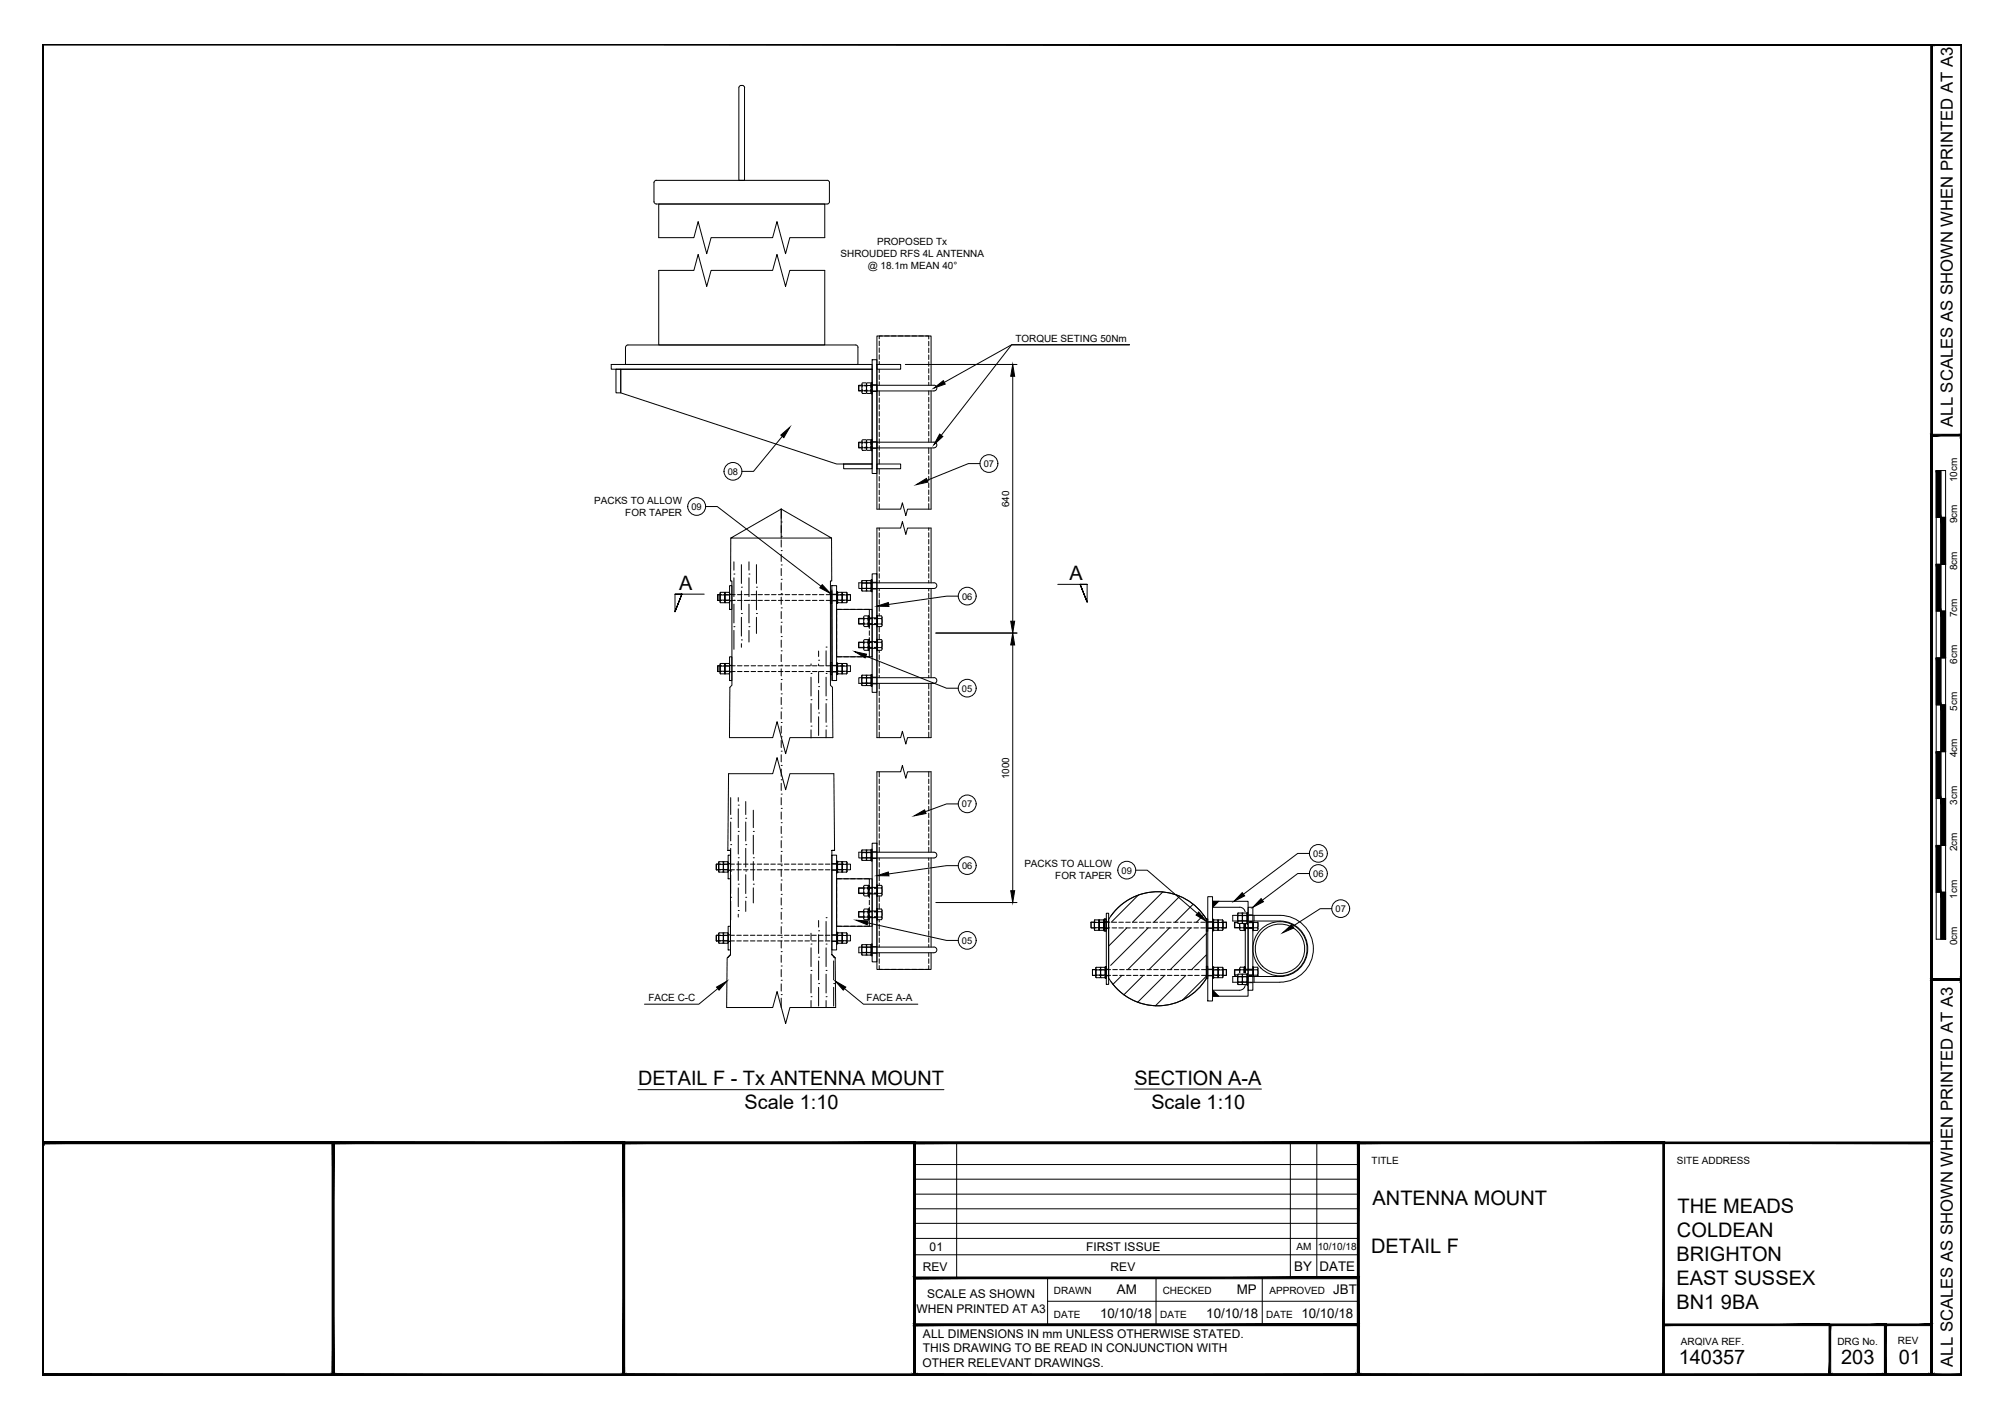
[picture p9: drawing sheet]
<svg xmlns="http://www.w3.org/2000/svg" width="420mm" height="297mm" viewBox="0 0 420 297" stroke-linecap="round" stroke-linejoin="round" font-family="sans-serif">
<defs><g id="words">
<g font-size="4.2">
<text x="142.2" y="123.5">A</text>
<text x="224" y="121.5">A</text>
<text x="133.6" y="227.4">DETAIL F - Tx ANTENNA MOUNT</text>
<text x="237.6" y="227.3">SECTION A-A</text>
<text x="155.9" y="232.4">Scale 1:10</text>
<text x="241.2" y="232.3">Scale 1:10</text>
<text x="287.5" y="252.5">ANTENNA MOUNT</text>
<text x="351.4" y="254">THE MEADS</text>
<text x="287.2" y="262.4">DETAIL F</text>
<text x="351.2" y="259.1">COLDEAN</text>
<text x="351.1" y="269.2">EAST SUSSEX</text>
<text x="351.1" y="264.1">BRIGHTON</text>
<text x="351.1" y="274.2">BN1 9BA</text>
<text x="351.6" y="285.7">140357</text>
<text x="385.6" y="285.7">203</text>
<text x="397.7" y="285.7">01</text>
</g>
<g font-size="3.5">
<text x="409" y="89.4" transform="rotate(-90 409 89.4)">ALL SCALES AS SHOWN WHEN PRINTED AT A3</text>
<text x="409" y="286.3" transform="rotate(-90 409 286.3)">ALL SCALES AS SHOWN WHEN PRINTED AT A3</text>
</g>
<g font-size="2.8">
<text x="271.1" y="266.3">BY</text>
<text x="276.4" y="266.3">DATE</text>
<text x="233.9" y="271.1">AM</text>
<text x="259" y="271.1">MP</text>
<text x="279.3" y="271.1">JBT</text>
<text x="230.4" y="276">10/10/18</text>
<text x="252.7" y="276">10/10/18</text>
<text x="272.6" y="276">10/10/18</text>
</g>
<g font-size="2.5">
<text x="194.7" y="262">01</text>
<text x="227.5" y="262">FIRST ISSUE</text>
<text x="193.3" y="266.2">REV</text>
<text x="232.6" y="266.2">REV</text>
<text x="192" y="275">WHEN PRINTED AT A3</text>
<text x="194.2" y="272">SCALE AS SHOWN</text>
<text x="193.3" y="280.3">ALL DIMENSIONS IN mm UNLESS OTHERWISE STATED.</text>
<text x="193.2" y="286.3">OTHER RELEVANT DRAWINGS.</text>
<text x="193.3" y="283.3">THIS DRAWING TO BE READ IN CONJUNCTION WITH</text>
</g>
<g font-size="2.1">
<text x="176.1" y="53.8">SHROUDED RFS 4L ANTENNA</text>
<text x="183.7" y="51.3">PROPOSED Tx</text>
<text x="181.7" y="56.3">@ 18.1m MEAN 40°</text>
<text x="212.7" y="71.6">TORQUE SETING 50Nm</text>
<text x="409.9" y="101" transform="rotate(-90 409.9 101)">10cm</text>
<text x="124.5" y="105.5">PACKS TO ALLOW</text>
<text x="211.4" y="106.2" transform="rotate(-90 211.4 106.2)">640</text>
<text x="131" y="108">FOR TAPER</text>
<text x="409.9" y="109.6" transform="rotate(-90 409.9 109.6)">9cm</text>
<text x="409.9" y="119.5" transform="rotate(-90 409.9 119.5)">8cm</text>
<text x="409.9" y="129.3" transform="rotate(-90 409.9 129.3)">7cm</text>
<text x="409.9" y="139.1" transform="rotate(-90 409.9 139.1)">6cm</text>
<text x="409.9" y="148.9" transform="rotate(-90 409.9 148.9)">5cm</text>
<text x="409.9" y="158.6" transform="rotate(-90 409.9 158.6)">4cm</text>
<text x="211.4" y="163.2" transform="rotate(-90 211.4 163.2)">1000</text>
<text x="409.9" y="168.6" transform="rotate(-90 409.9 168.6)">3cm</text>
<text x="409.9" y="178.3" transform="rotate(-90 409.9 178.3)">2cm</text>
<text x="214.6" y="181.7">PACKS TO ALLOW</text>
<text x="221" y="184.2">FOR TAPER</text>
<text x="409.9" y="188.3" transform="rotate(-90 409.9 188.3)">1cm</text>
<text x="409.9" y="198" transform="rotate(-90 409.9 198)">0cm</text>
<text x="135.8" y="209.7">FACE C-C</text>
<text x="181.5" y="209.7">FACE A-A</text>
<text x="287.3" y="243.9">TITLE</text>
<text x="351.2" y="243.9">SITE ADDRESS</text>
<text x="271.5" y="261.9">AM</text>
<text x="276" y="261.9">10/10/18</text>
<text x="220.8" y="271.1">DRAWN</text>
<text x="243.5" y="271.1">CHECKED</text>
<text x="265.9" y="271.1">APPROVED</text>
<text x="220.8" y="276">DATE</text>
<text x="243" y="276">DATE</text>
<text x="265.2" y="276">DATE</text>
<text x="352.1" y="281.6">ARQIVA REF.</text>
<text x="384.8" y="281.6">DRG No.</text>
<text x="397.5" y="281.6">REV</text>
</g>
<g font-size="2">
<text x="152.4" y="99.4">08</text>
<text x="206" y="97.8">07</text>
<text x="144.8" y="106.8">09</text>
<text x="201.5" y="125.6">06</text>
<text x="201.5" y="144.9">05</text>
<text x="201.5" y="169.1">07</text>
<text x="275" y="179.5">05</text>
<text x="201.5" y="182">06</text>
<text x="234.9" y="183">09</text>
<text x="275" y="183.7">06</text>
<text x="279.7" y="191.1">07</text>
<text x="201.5" y="197.7">05</text>
</g>
</g></defs>
<g fill="none" stroke="#000" stroke-width=".21">
<path d="M156 18.4a.61 .61 0 0 0-.6-.5 .61 .61 0 0 0-.6 .5v19.4h1.1v-19.4M137.5 37.8h35.7M137.5 37.8l-.5 .2v.3v3.9l.2 .5h.3h35.7M173.2 37.8l.5 .2v.3v3.9v.3l-.5 .2M138 56.6h7.3l.9-3.3 1.8 6.7 .9-3.4h12.9l.9-3.3 1.8 6.7 .9-3.4h7.3v15.7h-34.7zM138 42.7h34.7v7.1h-7.3l-.9 3.3-1.8-6.7-.9 3.4h-12.9l-.9 3.3-1.8-6.7-.9 3.4h-7.3zM128 76.3h54.7v1h-54.7zM129 77.3h1v5h-1zM130 77.3h52.7v19.9h-7.5l-45.2-14.9zM179.2 72.3h-47.7h-.2l-.3 .5v3.5h48.7v-3.5l-.2-.5h-.3M182.7 75.4h1v23.8h-1zM183.7 76.3h4.9v1h-4.9z"/>
<path d="M184.2 71.5v.9M184.2 72.9v.9M184.2 74.3v1M184.2 75.7v.6M184.2 77.3v.8M184.2 78.5v1M184.2 80v.7M184.8 70.4h-.6v.6M185.3 70.4h1M186.7 70.4h1M188.2 70.4h.9M189.6 70.4h.9"/>
<path d="M189.6 76.3h23.4M191 70.4h1M192.4 70.4h1M193.9 70.4h.6v.6M194.5 71.5v1M194.5 72.9v1M194.5 74.4v.9M194.5 75.8v.9M194.5 77.2v1M194.5 78.6v1M212.1 78.8v51.3M163.9 91.4l-6.1 7.3h-2.4"/>
<path d="M176.7 97.2h6v1h-6zM179.8 80.8h.6M179.8 81.8h.6M179.8 92.7h.6M179.8 93.7h.6M179.9 80.7v1.2M179.9 92.6v1.2M180.5 80.7l-.7 .1v1l.7 .1M180.5 92.6l-.7 .1v1l.7 .1M180.5 80.5v.6M180.5 81.6v.5M180.5 92.4v.6"/>
<path d="M180.5 93.5v.6M180.6 92.2h.8l-.1 .5 .2 .5-.2 .6 .2 .3-.2 .2h-.7l.1-.5-.2-.4 .2-.7zM180.6 80.2h.7l.2 .2-.2 .4 .2 .5-.2 .6 .2 .3-.2 .2h-.6l-.2-.2 .2-.3-.2-.4zM180.9 80.8h.6M180.9 81.8h.6M180.9 92.7h.6M180.9 93.7h.6M180.9 92.6h.6M180.9 80.7h.6M180.9 81.9h.6M180.9 93.8h.6M181.5 80.5v.6"/>
<path d="M181.5 81.6v.5M181.5 92.4v.6M181.5 93.5v.6M181.6 92.2l.7-.1 .1 .2-.1 1.5h-.7v-.2zM181.6 80.2h.7l.1 .1-.1 1.6h-.7v-.2zM181.6 81.9l-.1 .2 .1 .3h.7l.2-.2-.2-.3M181.6 93.8l-.1 .3 .1 .2h.7l.2-.2-.2-.3M181.6 80.8h.7M181.6 92.7h.7M182.5 80.5v.6v-.9v.9v-1h.2v1M182.5 92.4v.6v-.9v.9v-1h.2v1M182.5 81.1v.3"/>
<path d="M182.5 81.2v.3M182.5 93v.4M182.7 92.6h12.9a.61 .61 0 0 1 .6 .6 .61 .61 0 0 1-.6 .6h-11.9v-1.2M182.7 80.7h12.9a.6 .6 0 0 1 .6 .6 .6 .6 0 0 1-.6 .6h-11.9v-1.2M182.7 81.6v.9h-.2v-.9v.8v-.8v.5M182.7 93.5v.9h-.2v-.9v.8v-.8v.6M182.7 93.9h1M182.7 92.5h1M182.7 82h1M182.7 80.6h1M182.7 81.9h1M182.7 93.8h1"/>
<path d="M183.7 97.2h4.9v1h-4.9zM184.2 81.9v1M184.2 83.4v.9M184.2 84.8v.9M184.2 86.2v1M184.2 87.7v.9M184.2 89.1v.9M184.2 90.5v1M184.2 91.9v1M184.2 93.4v.9M184.2 94.8v.9M184.2 96.2v1"/>
<path d="M184.2 98.2v1.1M184.2 99.8v1M194.5 80.1v.6M194.5 81.9v.8M194.5 83.2v1M194.5 84.6v1M194.5 86.1v.9M194.5 87.5v1M194.5 88.9v1M194.5 90.4v.9M194.5 91.8v.8M194.5 93.8v1.2"/>
<path d="M194.5 95.5v.9M194.5 96.9v1M194.5 98.3v1M194.5 99.8v.9M195 80.7v-10.3h-11.3v36.3h4.9l.4-1.4 .7 2.7 .4-1.3h4.9v-12.9M195 81.9v10.7M197.8 80.1l14.1-7.9h24.7h-24.7l-14.7 19M205.3 97.1h-2.5l-8.6 3.5M405.5 98.6h2v98.1h-2zM406.5 98.6v98.1M147.8 106.1h2.4l21.8 16.7M153.1 112.7l10.5-6.1 10.6 6.1z"/>
<path d="M153.1 112.7l-.1 9h.3v21.9l-.4 .4-.1 10.5h9l1-3.3 1.8 6.7 .8-3.4h9v-10.5l-.5-.4v-21.9h.3v-9M153.7 117.7v1.7M155.3 118.3v3.9M156.9 117.7v1.7M158.4 118.3v3.9M163.6 118.3h.1M163.6 115.3h.1M163.6 112.4h.1M163.6 109.3h.1M163.6 106.6v6.1M163.6 113.1v1.5M163.6 116.1v1.5"/>
<path d="M163.6 119.1v1.5M184.2 101.2v1M184.2 102.7v.9M184.2 104.1v1M184.2 105.5v1.2M184.2 110.6v.5M184.2 111.6v.9M184.2 113v1M184.2 114.4v1M184.2 115.9v.9M184.2 117.3v1M184.2 118.7v1"/>
<path d="M194.5 101.2v1M194.5 102.6v1M194.5 104.1v.9M194.5 105.5v1.2M194.5 110.6v.5M194.5 111.6v.9M194.5 113v1M194.5 114.4v1M194.5 115.9v.9M194.5 117.3v1M194.5 118.7v1M405.5 118.2h2"/>
<path d="M405.5 108.4h2M141.4 124.5h1.4l-1.4 3.6 1.4-3.6-1.4 3.6v-3.6h6.1M150.3 139.5h.5v1.2h-.5zM150.3 124.6h.5v1.2h-.5zM150.3 125.8h.8M150.3 124.6v1.2M150.3 139.5v1.2M150.9 124.6v1.1M150.9 126.3h.8M150.9 124.1h.8M150.9 124.6h.8M150.9 139h.8"/>
<path d="M150.9 139.5h.8M150.9 124.1v2.2M150.9 139v2.2M150.9 139v1.6M150.9 126.2v-.5h.8v.5M150.9 124.1v.5M151.1 139.5h-.8v1.2h.8M151.1 124.6h-.8v1.2M151.6 139.5h1M151.6 124.6h1M151.6 125.8h1M151.7 139l.1 .1"/>
<path d="M151.7 124.1l.1 .1M151.7 139l.1 1.6M151.7 124.1v.5M151.8 124.6v1.1M151.8 124.2v1.9M151.8 139.1v1.9M151.8 126.1l.1 .2M151.8 126.1l-.1 .2M151.9 124.6v1.1M151.9 126.3h.8M151.9 124.1h.8M151.9 124.6h.8"/>
<path d="M151.9 139h.8M151.9 139.5h.8M151.9 139l-.1 .1M151.9 124.1l-.1 .1M151.9 139v1.6M151.9 126.2v-.5h.8v.5M151.9 124.1v.5M152.7 124.1v2.2M152.7 139v2.2M152.7 139v1.6M152.7 124.1v.5M152.7 124.6v1.1"/>
<path d="M152.8 137.6h.5v5h-.5zM152.8 122.7h.5v5h-.5zM152.8 139.4h.5M152.8 125.9h.5M152.8 124.5h.5M153 139.5h1M153 124.6h1M153 125.8h1M153.7 131.3h.1M153.7 125.8h.1M153.7 120.2h.1M153.7 121v4"/>
<path d="M153.7 126.6v3.9M153.7 132.1v3.9M154.5 139.5h.9M154.5 124.6h.9M154.5 125.8h.9M155.3 134h.1M155.3 128.5h.1M155.3 123h.1M155.3 123.8v3.9M155.3 129.3v3.9M155.3 134.8v.8M155.9 139.5h.9"/>
<path d="M155.9 124.6h.9M155.9 125.8h.9M156.9 131.3h.1M156.9 125.8h.1M156.9 120.2h.1M156.9 121v4M156.9 126.6v3.9M156.9 132.1v2.4M157.3 139.5h1M157.3 124.6h1M157.3 125.8h1M158.4 128.5h.1"/>
<path d="M158.4 123h.1M158.4 123.8v3.9M158.4 129.3v3.4M158.7 139.5h1M158.7 124.6h1M158.7 125.8h1M160.2 139.5h.9M160.2 124.6h.9M160.2 125.8h.9M161.6 139.5h.9M161.6 124.6h.9M161.6 125.8h.9"/>
<path d="M163 139.5h1M163 124.6h1M163 125.8h1M163.6 139.3h.1M163.6 136.3h.1M163.6 133.4h.1M163.6 130.3h.1M163.6 127.3h.1M163.6 124.4h.1M163.6 121.3h.1M163.6 122.1v1.5M163.6 125.1v1.5"/>
<path d="M163.6 128.1v1.5M163.6 131.1v1.5M163.6 134.1v1.5M163.6 137.1v1.5M164.5 139.5h.9M164.5 124.6h.9M164.5 125.8h.9M165.9 139.5h.9M165.9 124.6h.9M165.9 125.8h.9M167.3 139.5h1M167.3 124.6h1"/>
<path d="M167.3 125.8h1M168.7 139.5h1M168.7 124.6h1M168.7 125.8h1M169.9 139.1v.4M170.2 139.5h.9M170.2 124.6h.9M170.2 125.8h.9M171.5 138.3h.1M171.5 136.4v1.1M171.5 139.1v.4M171.6 139.5h1"/>
<path d="M171.6 124.6h1M171.6 125.8h1M173 135.6h.1M173 136.3v3.2M173 139.5h1M173 124.6h1M173 125.8h1M173.9 123.9h.3v2.5h-.3zM173.9 138.8h.3v2.6h-.3zM174.2 122.7h1v19.9h-1zM174.2 123.6l.1 19M174.2 139.4h1"/>
<path d="M174.2 125.9h1M174.2 124.5h1M174.5 139.5h.9M174.5 124.6h.9M174.5 125.8h.9M175.2 127.7h7.5v9.9h-7.5zM175.2 136.4v1.2h1.1M175.2 123.9h.2v2.5h-.2zM175.2 138.8h.2v2.5h-.2zM175.2 129.3v.9M175.2 130.7v1M175.2 132.1v1"/>
<path d="M175.2 133.6v.9M175.2 135v1M175.5 124.6v1.1M175.5 124.1v2.2M175.5 139v2.2M175.5 126.3h.8M175.5 124.1h.8M175.5 139h.8M175.5 139.5h.8M175.5 126.2v-.5h.8v.5M175.5 124.1v.5M175.5 139v1.6"/>
<path d="M175.9 139.5h1M175.9 124.6h1M175.9 125.8h1M176.3 127.7h-1.1v1.1M176.3 124.1l.1 .1M176.3 139l.1 .1M176.3 124.1v.5h-.8M176.3 139v.5M176.3 124.6v1.1M176.3 139.5v1.1M176.4 124.2v1.9M176.4 139.1v1.9"/>
<path d="M176.4 126.1l-.1 .2M176.4 126.1l.1 .2M176.5 124.6v1.1M176.5 126.3h.8M176.5 124.1h.8M176.5 124.1l-.1 .1M176.5 139h.8M176.5 139.5h.8M176.5 139l-.1 .1M176.5 126.2v-.5h.8v.5M176.5 124.1v.5M176.5 139v1.6"/>
<path d="M176.7 137.6h1M176.7 127.7h1M177.3 139.5h.8v1.2h-.8M177.3 124.6h.8v1.2h-.8M177.3 124.1v2.2M177.3 139v2.2M177.3 124.1v.5h-.8M177.3 139v.5M177.3 124.6v1.1M177.3 139.5v1.1M177.4 124.6h.7v1.2h-.7zM178.2 137.6h.9"/>
<path d="M178.2 127.7h.9M179.6 137.6h1M179.6 127.7h1M179.8 129.6h1.1M179.8 130.6h1.1M179.8 134.6h1.1M179.8 135.6h1.1M179.9 129.5v1.2M179.9 134.5v1.2M180.6 121.6v.6M180.6 123.2v.6M180.6 122.1v1.1"/>
<path d="M180.6 121.6v2.2M180.6 121.6h.8M180.6 122.2h.8M180.6 123.8h.8M180.6 123.3h.8M180.9 129.5l-1.1 .1v1l1.1 .1M180.9 134.5l-1.1 .1v1l1.1 .1M180.9 129.3v.6M180.9 130.4v.6M180.9 134.3v.6M180.9 135.3v.6M181 134.1l.7-.1 .1 .1-.1 1.6h-.7v-.2z"/>
<path d="M181 129.1l.7-.1 .1 .2-.1 1.5h-.7v-.2zM181 127.7h1.1v1.1M181 130.7l-.1 .2 .1 .4h.7l.2-.3-.2-.3M181 135.7l-.1 .2 .1 .3h.7l.2-.2-.2-.3M181 129.6h.7M181 134.5h.7M181.3 137.4l17 6.8h2.4M181.4 121.6l.1 .2M181.4 122.1v1.1M181.4 121.6v.6M181.4 123.2v.6M181.5 121.8v1.9"/>
<path d="M181.5 123.7l.1 .1M181.5 123.7l-.1 .1M181.6 121.6v.6M181.6 123.2v.6M181.6 122.1v1.1M181.6 121.6h.8M181.6 122.2h.8M181.6 121.6l-.1 .2M181.6 123.8h.8M181.6 123.3h.8M181.9 129.3v.6l.1-.9v.9v-1h.1v1M181.9 134.3v.6l.1-.9v.9v-1h.1v1"/>
<path d="M181.9 129.9l.1 .4M181.9 130l.1 .3M182 135.2l-.1-.3 .1 .4M182.1 130.4v.9h-.1v-.9v.9l-.1-.9v.6M182.1 135.3v1h-.1v-1v.9l-.1-.9v.6M182.1 129.3v.9M182.1 130.7v1M182.1 132.1v1M182.1 133.6v.9h.5M182.1 135v1M182.1 136.4v1.2h-1.1M182.1 134.4h1.6"/>
<path d="M182.1 135.8h1.6M182.1 130.8h1.6M182.1 129.4h1.6M182.1 129.6h.5M182.1 130.6h.5M182.1 130.7h.5M182.1 129.5h.5M182.1 134.6h.5M182.1 135.6h.5M182.1 135.7h.5M182.4 121.6v2.2M182.4 122.1v1.1"/>
<path d="M182.4 121.6v.6M182.4 123.2v.6M182.5 121.5h.2v2.5h-.2zM182.7 120.2h1v24.8h-1zM182.7 122h1M182.7 123.4h1M183.1 129.6h.6M183.1 130.6h.6M183.1 130.7h.6M183.1 129.5h.6M183.1 134.6h.6M183.1 135.6h.6"/>
<path d="M183.1 134.5h.6M183.1 135.7h.6M183.7 128.9h.1v2.4h-.1zM183.7 133.9h.1v2.4h-.1zM183.8 130.7h.8l.1 .3-.1 .2M183.8 134.5h.8l.1-.4-.9-.1v2.2h.8M183.8 135.7l.8-.1 .1 .3-.1 .3M183.8 129.6h.8M184.2 120.2v.9M184.2 121.6v.5M184.2 123.3v.5M184.2 124.2v1"/>
<path d="M184.2 125.7v.9M184.2 127.1v1M184.2 128.5v.5M184.2 131.3v1.1M184.2 132.9v1.1M184.2 136.2v.5M184.2 137.2v.9M184.2 138.6v1M184.6 129.6l.1-.3-.1-.3h-.8v2.3h.8M184.6 129.6l.2 .5-.2 .6M184.6 134.5l.2 .6-.2 .6M184.7 129.3v1.7"/>
<path d="M184.7 134.3v1.6M194.5 120.2v.9M194.5 121.6v.5M194.5 123.3v.5M194.5 124.3v.9M194.5 125.7v1M194.5 127.1v1M194.5 128.6v.9M194.5 130v1M194.5 131.4v1M194.5 132.9v.9M194.5 134.3v.9"/>
<path d="M194.5 135.7v1M194.5 137.1v1M194.5 138.6v.9M194.5 140v.9M195 122.1v-11.5h-4.9l-.4 1.4-.7-2.7-.4 1.3h-4.9v43.9h4.9l.4-1.3 .7 2.7 .4-1.4h4.9v-11.3M195 123.3v18.7M195.6 122.1a.6 .6 0 0 1 .6 .6 .6 .6 0 0 1-.6 .6h-15.7v-1.2h15.7M196 132.6h17M200.7 124.9h-2.4l-12.2 1.7M212.1 135.1v51.5M221.6 122.4h6.1v3.7l-1.5-3.7 1.5 3.7-1.5-3.7h1.5M405.5 137.8h2"/>
<path d="M405.5 128h2M150.9 141.2h.8M150.9 140.6h.8M150.9 140.6v.5M151.6 140.7h1M151.7 140.6v.5M151.8 141l.1 .2M151.8 141l-.1 .2M151.9 141.2h.8M151.9 140.6h.8M151.9 140.6v.5M152.7 140.6v.5"/>
<path d="M152.8 140.8h.5M153 140.7h1M154.5 140.7h.9M155.9 140.7h.9M157.3 140.7h1M158.7 140.7h1M160.2 140.7h.9M161.6 140.7h.9M163 140.7h1M163.6 157.4h.1M163.6 154.3h.1M163.6 151.3h.1"/>
<path d="M163.6 148.3h.1M163.6 145.4h.1M163.6 142.3h.1M163.6 140.1v1.5M163.6 143.1v1.5M163.6 146.1v1.5M163.6 149.1v1.5M163.6 152.1v1.5M163.6 155.1v1.5M163.6 158.1v1.5M164.5 140.7h.9M165.9 140.7h.9"/>
<path d="M167.3 140.7h1M168.7 140.7h1M169.9 152.1h.1M169.9 146.6h.1M169.9 141.1h.1M169.9 141.9v3.9M169.9 147.4v3.9M169.9 152.9v1.7M170.2 140.7h.9M171.5 149.4h.1M171.5 143.8h.1M171.5 140.7v2.3"/>
<path d="M171.5 144.6v4M171.5 150.1v4M171.6 140.7h1M173 152.1h.1M173 146.6h.1M173 141.1h.1M173 141.9v3.9M173 147.4v3.9M173 152.9v1.6M173 140.7h1M174.2 140.8h1M174.5 140.7h.9"/>
<path d="M175.5 140.6h.8v.5M175.5 141.2h.8M175.5 140.6v.5M175.9 140.7h1M176.4 141l-.1 .2M176.4 141l.1 .2M176.5 140.6h.8v.5M176.5 141.2h.8M176.5 140.6v.5M179.9 142h15.7a.59 .59 0 0 1 .6 .6 .59 .59 0 0 1-.6 .6h-15.7zM180.6 141.4v2.2M180.6 141.4l-.1 2.1 .1 .1h.8l.1-.1"/>
<path d="M180.6 143.1h.8M180.6 141.4h.8M180.6 142h.8M181.4 141.4l.1 .2M181.4 141.4v2.2M181.5 141.6v1.9M181.6 141.4v2.2M181.6 143.1h.8M181.6 141.4h.8M181.6 142h.8M181.6 141.4l-.1 .2M182.4 141.4l.1 2.1-.1 .1h-.8l-.1-.1"/>
<path d="M182.4 141.4v2.2M182.5 141.3h.2v2.5h-.2zM182.7 141.9h1M182.7 143.3h1M184.2 140v1M184.2 141.5v.5M184.2 143.2v1.1M184.2 144.8v.9M184.2 146.2v1M184.2 147.6v1M184.2 149.1v.9M184.2 150.5v.9"/>
<path d="M184.2 151.9v1M184.2 153.4v1.1M194.5 141.4v.6M194.5 143.2v1.1M194.5 144.8v.9M194.5 146.2v1M194.5 147.6v1M194.5 149.1v.9M194.5 150.5v.9M194.5 151.9v1M194.5 153.4v1.1M405.5 157.5h2"/>
<path d="M405.5 147.7h2M152.4 178.1l.2-16h9.2l1-3.4 1.8 6.7 .8-3.3h9.3l.1 16M152.5 179.1h.5v5h-.5zM153 178.1h-.6h.6v21.9l-.7 .7 .7-.7M153 176.9h.1M153 171.4h.1M153 167.1v3.5M153 172.2v3.9M153 177.7v4M154.6 179.7h.1M154.6 174.2h.1M154.6 168.7h.1"/>
<path d="M154.6 167.1v.8M154.6 169.4v4M154.6 175v3.9M156.2 176.9h.1M156.2 171.4h.1M156.2 167.9v2.7M156.2 172.2v3.9M156.2 177.7v4M157.8 179.7h.1M157.8 174.2h.1M157.8 169.7v3.7M157.8 175v3.9"/>
<path d="M163.6 178.4h.1M163.6 175.3h.1M163.6 172.3h.1M163.6 169.3h.1M163.6 166.3h.1M163.6 163.3h.1M163.6 160.3h.1M163.6 161.1v1.5M163.6 164.1v1.5M163.6 167.1v1.5M163.6 170.1v1.5M163.6 173.1v1.5"/>
<path d="M163.6 176.1v1.5M163.6 179.1v1.5M174.2 179.1h1v19.9h-1zM174.2 178.1h.6h-.6v21.9l.7 .7-.7-.7M179.9 178.5h15.7a.6 .6 0 0 1 .6 .6 .6 .6 0 0 1-.6 .6h-15.7zM180.6 178v.6M180.6 179.7v.5M180.6 178.6v1.1h.8v-1.1M180.6 178.1h.8M180.6 178.6h.8M180.6 178.1v2.1M181.4 178.1l.1 .1"/>
<path d="M181.4 178v.6M181.4 179.7v.5M181.5 178.2v1.9M181.6 178v.6M181.6 179.7v.5M181.6 178.6v1.1h.8v-1.1M181.6 178.1h.8M181.6 178.6h.8M181.6 178.1l-.1 .1M182.4 178.1v2.1M182.4 178v.6M182.4 179.7v.5"/>
<path d="M182.5 177.9h.2v2.5h-.2zM182.7 176.6h1v24.9h-1zM182.7 178.4h1M182.7 179.8h1M184.2 161.7v1M184.2 163.2v.9M184.2 164.6v1M184.2 166.1v.9M184.2 167.5v.9M184.2 168.9v1M184.2 170.3v1M184.2 171.8v.9"/>
<path d="M184.2 173.2v1M184.2 174.6v1M184.2 176.1v.9M184.2 177.5v1M184.2 179.7v.5M194.5 161.7v1M194.5 163.2v.9M194.5 164.6v1M194.5 166.1v.9M194.5 167.5v.9M194.5 168.9v1M194.5 170.3v1"/>
<path d="M194.5 171.8v.9M194.5 173.2v1M194.5 174.6v1M194.5 176.1v.9M194.5 177.5v1M194.5 179.7v.6M195 178.5v-16.8h-4.9l-.4 1.3-.7-2.7-.4 1.4h-4.9v41.4h11.3v-3.5M195 179.7v18.7M200.7 168.4h-2.4l-4.5 1.6M274.3 178.8h-2.5l-11.4 8.5M405.5 177.1h2M405.5 167.3h2"/>
<path d="M150 181h.5v1.2h-.5zM150 195.9h.5v1.2h-.5zM150 182.2h1M150 197.1h1M150 181v1.2M150 195.9v1.2M150.6 181.1h.9v1h-.9zM150.6 182.2v.5M150.6 180.5v.5M150.6 197v.6M150.6 195.4v.5M151 181h-1v1.2"/>
<path d="M151 195.9h-1v1.2M151.4 180.5h-.8l-.1 .2v1.9l.1 .1h.8M151.4 180.5l.1 .2M151.4 180.5l.1 .5h.9v-.5M151.4 182.2v.5M151.4 195.4l.1 1.6M151.4 197v.6M151.5 182.2h.9M151.5 197.1h.9M151.5 195.6l-.1-.2h-.8l-.1 .2v1.8l.1 .2h.8l.1-.2M151.5 182.6l.1 .1h.8M151.5 180.7v1.9"/>
<path d="M151.5 195.6v1.8M151.5 182.6l-.1 .1M151.6 196v1l.8 .1M151.6 181.1h.8v1h-.8zM151.6 180.5v.5M151.6 182.2v.5M151.6 197v.6M151.6 195.4v.5M152.4 196h-1.8v1l.8 .1M152.4 180.5h-.8l-.1 .2M152.4 195.4l.1 2-.1 .2h-.8l-.1-.2M152.4 195.4h-.8l-.1 .2"/>
<path d="M152.4 180.5v2.2M152.4 182.2v.5M152.4 197v.6M152.4 195.4v.5M152.4 196v1M152.5 194h.5v5h-.5zM152.5 195.8h.5M152.5 197.2h.5M152.5 182.3h.5M152.5 180.9h.5M152.9 195.9h.9M152.9 181h.9"/>
<path d="M152.9 182.2h.9M152.9 197.1h.9M153 188h.1M153 182.5h.1M153 183.2v4M153 188.8v3.9M154.3 195.9h1M154.3 181h1M154.3 182.2h1M154.3 197.1h1M154.6 190.7h.1M154.6 185.2h.1"/>
<path d="M154.6 180.5v3.9M154.6 186v3.9M154.6 191.5v.6M155.7 195.9h1M155.7 181h1M155.7 182.2h1M155.7 197.1h1M156.2 188h.1M156.2 182.5h.1M156.2 183.2v4M156.2 188.8v2.1M157.2 195.9h.9"/>
<path d="M157.2 181h.9M157.2 182.2h.9M157.2 197.1h.9M157.8 185.2h.1M157.8 180.5v3.9M157.8 186v3.1M158.6 195.9h.9M158.6 181h.9M158.6 182.2h.9M158.6 197.1h.9M160 195.9h1M160 181h1"/>
<path d="M160 182.2h1M160 197.1h1M161.4 195.9h1M161.4 181h1M161.4 182.2h1M161.4 197.1h1M162.9 195.9h.9M162.9 181h.9M162.9 182.2h.9M162.9 197.1h.9M163.6 199.3h.1M163.6 196.3h.1"/>
<path d="M163.6 193.3h.1M163.6 190.4h.1M163.6 187.3h.1M163.6 184.3h.1M163.6 181.3h.1M163.6 182.1v1.5M163.6 185.1v1.5M163.6 188.1v1.5M163.6 191.1v1.5M163.6 194.1v1.5M163.6 197.1v1.5M164.3 195.9h1"/>
<path d="M164.3 181h1M164.3 182.2h1M164.3 197.1h1M165.7 195.9h1M165.7 181h1M165.7 182.2h1M165.7 197.1h1M167.2 195.9h.9M167.2 181h.9M167.2 182.2h.9M167.2 197.1h.9M168.6 195.9h1"/>
<path d="M168.6 181h1M168.6 182.2h1M168.6 197.1h1M169.9 197.8h.1M169.9 195.5v1.5M169.9 198.5v4M170 195.9h1M170 181h1M170 182.2h1M170 197.1h1M171.5 195h.1M171.5 195.9h.9"/>
<path d="M171.5 181h.9M171.5 182.2h.9M171.5 197.1h.9M171.5 192.8v1.4M171.5 195.8v3.9M172.9 195.9h.9M172.9 181h.9M172.9 182.2h.9M172.9 197.1h.9M173 197.8h.1M173 192.2h.1M173 193v4"/>
<path d="M173 198.5v4M174.2 195.8h1M174.2 197.2h1M174.2 182.3h1M174.2 180.9h1M174.3 195.9h1M174.3 181h1M174.3 182.2h1M174.3 197.1h1M175.2 184.1h7.5v9.9h-7.5zM175.2 192.9v1.1h1.1M175.2 180.4h.2v2.5h-.2z"/>
<path d="M175.2 195.3h.2v2.5h-.2zM175.2 185.7v1M175.2 187.2v.9M175.2 188.6v.9M175.2 190v1M175.2 191.4v1M175.5 196v1M175.5 182.2h.8v.5M175.5 197.1l.8-.1v.6M175.5 180.5v2.2M175.5 195.4l-.1 2 .1 .2h.8l.1-.2M175.5 182.7h.8"/>
<path d="M175.5 180.5h.8M175.5 195.4h.8M175.5 182.2v.5M175.5 180.5v.5M175.5 197v.6M175.5 195.4v.5M175.7 181h1M175.7 182.2h1M175.7 197.1h1M176.3 184.1h-1.1v1.2M176.3 181.1h-.8v1M176.3 180.5l.1 .2"/>
<path d="M176.3 195.4l.1 .2M176.3 180.5v.5M176.3 195.4v.5M176.3 181.1v1M176.3 196v1M176.4 180.7v1.9M176.4 195.6v1.8M176.4 182.6l-.1 .1M176.4 182.6l.1 .1M176.5 182.2h.8v.5M176.5 197.1l.8-.1v.6M176.5 182.7h.8"/>
<path d="M176.5 180.5h.8M176.5 180.5l-.1 .2M176.5 195.4h.8M176.5 195.4l-.1 .2M176.5 182.2v.5M176.5 180.5v.5M176.5 195.4v1.6M176.5 197v.6M176.7 194h1M176.7 184.1h1M177.2 181h.9v1.2h-.9M177.2 195.9h.9v1.2h-.9"/>
<path d="M177.3 181.1h-.8v1M177.3 180.5v2.2M177.3 195.4l.1 2-.1 .2h-.8l-.1-.2M177.3 180.5v.5M177.3 195.4v.5l-1.8 .1M177.3 181.1v1M177.3 196v1M178.2 194h.9M178.2 184.1h.9M179.6 194h1M179.6 184.1h1M179.8 186.1h1.1"/>
<path d="M179.8 187.1h1.1M179.8 191h1.1M179.8 192h1.1M179.9 186v1.2M179.9 190.9v1.2M180.6 199.5v.6M180.6 197.9v.5M180.6 198.4v1.1M180.6 180.2h.8M180.6 197.9l-.1 2 .1 .2h.8l.1-.2M180.6 199.5h.8M180.6 197.9h.8"/>
<path d="M180.6 198.4h.8M180.9 186l-1.1 .1 .1 1.1h1M180.9 190.9l-1.1 .1v1l1.1 .1M180.9 185.7v.6M180.9 186.8v.6M180.9 190.7v.6M180.9 191.8v.6M181 185.5h.7l.1 .1-.1 1.5h-.7v-.1zM181 190.5l.7-.1 .1 .2-.1 1.5h-.7v-.2zM181 184.1h1.1v1.2M181 187.1l-.1 .2 .1 .4h.7l.2-.2-.2-.4M181 192.1l-.1 .2 .1 .4h.7l.2-.3-.2-.3"/>
<path d="M181 186h.7M181 191h.7M181.4 197.9l.1 .1M181.4 198.4v1.1M181.4 199.5v.6M181.4 197.9v.5M181.5 198v1.9M181.5 180.1l.1 .1M181.5 180.1l-.1 .1M181.6 199.5v.6M181.6 197.9v.5M181.6 198.4v1.1"/>
<path d="M181.6 180.2h.8M181.6 199.5h.8M181.6 197.9h.8M181.6 198.4h.8M181.6 197.9l-.1 .1M181.7 193.3l16.6 3.7h2.4M181.9 185.7v.6l.1-.8v.8v-.9h.1v.9M181.9 190.7v.6l.1-.9v.9v-.9h.1v.9M181.9 186.4l.1 .3M181.9 186.4l.1 .4M181.9 191.3l.1 .4M181.9 191.4l.1 .3"/>
<path d="M182 191.8v.9l-.1-.9v.6M182 191.8v.9h.1v-.9M182.1 186.8v1h-.1v-1v.9l-.1-.9v.6M182.1 190.8h1.6v1.4h-1.6M182.1 192.9v1.1h-1.1M182.1 185.7v1M182.1 187.2v.9M182.1 188.6v.9M182.1 190v1l.5-.1M182.1 191.4v1M182.1 187.3h1.6M182.1 185.9h1.6"/>
<path d="M182.1 186.1h.5M182.1 187.1h.5M182.1 186h.5M182.1 187.2h.5M182.1 191h.5M182.1 192h.5M182.1 192.1h.5M182.4 197.9l.1 2-.1 .2h-.8l-.1-.2M182.4 198.4v1.1M182.4 199.5v.6M182.4 197.9v.5M182.5 197.7h.2v2.5h-.2z"/>
<path d="M182.7 198.3h1M182.7 199.7h1M183.1 186.1h.6M183.1 187.1h.6M183.1 186h.6M183.1 187.2h.6M183.1 191h.6M183.1 192h.6M183.1 190.9h.6M183.1 192.1h.6M183.7 185.4h.1v2.4h-.1zM183.7 190.4h.1v2.3h-.1z"/>
<path d="M183.8 186h.8l.1-.4-.9-.1v2.2h.8l.1-.1-.1-.5h-.8M184.2 180.7v.9M184.2 182.1v1M184.2 183.5v1M184.2 185v.5M184.2 187.7v1.1M184.2 189.3v1.1M184.2 192.7v.4M184.2 193.6v1M184.2 195.1v.9M184.2 196.5v.9M184.2 197.9v.5"/>
<path d="M184.2 199.6v.8M184.6 190.4h-.8v2.3h.8l.1-.2-.1-.4h-.8M184.6 190.4l.1 .3-.1 .3h-.8M184.6 186l.2 .6-.2 .5M184.6 191l.2 .5-.2 .6M184.7 185.7v1.7M184.7 190.7v1.7M194.5 180.7v1M194.5 182.2v.9M194.5 183.6v.9M194.5 185v1M194.5 186.4v1"/>
<path d="M194.5 187.9v.9M194.5 189.3v.9M194.5 190.7v1M194.5 192.2v.9M194.5 193.6v.9M194.5 195v1M194.5 196.4v1M194.5 197.9v.5M194.5 199.6v.8M195.6 198.4a.6 .6 0 0 1 .6 .6 .6 .6 0 0 1-.6 .6h-15.7v-1.2h15.7M196 189.1h17M200.7 181.3h-2.4l-12.2 1.8"/>
<path d="M228.5 193.2v1.2h1.1M228.5 193.2h.7v1.2h-.7zM228.5 193.2h1.1M229.3 192.7v.5M229.3 194.3v.6M229.3 193.2v1.1M229.3 193.2h.8M229.3 192.7l-.1 2 .1 .2h.8l.1-.2M229.3 192.7h.8M229.3 194.3h.8M230.1 194.4h.9M230.1 193.2h.9"/>
<path d="M230.1 192.7l.1 .1M230.1 193.2v1.1M230.1 192.7v.5M230.1 194.3v.6M230.2 192.8v1.9M230.3 192.7v.5M230.3 194.3v.6M230.3 193.2v1.1M230.3 193.2h.8M230.3 192.7h.8M230.3 192.7l-.1 .1M230.3 194.3h.8"/>
<path d="M231.1 192.7l.1 2-.1 .2h-.8l-.1-.2M231.1 193.2v1.1M231.1 192.7v.5M231.1 194.3v.6M231.2 192.5h.2v2.5h-.2zM231.4 192.5h.3v2.6h-.3zM231.4 194.5h.8M231.4 193.1h.8M231.5 194.4h.9M231.5 193.2h.9M231.7 191.3h.5v14.9h-.5zM232.2 192.6v12.3a11.9 11.9 0 0 0 20.5 0 11.9 11.9 0 0 1-20 .7"/>
<path d="M232.7 191.9a11.9 11.9 0 0 1 20 .7 11.9 11.9 0 0 0-20.5 0M232.9 194.4h1M232.9 193.2h1M234.3 194.4h1M234.3 193.2h1M235.8 194.4h.9M235.8 193.2h.9M236 194.4l-3.8 3.8M237.2 194.4h1M237.9 182.3h2.4l10.5 9.1M238.4 187.5l-5.6 5.7M238.6 194.4h1"/>
<path d="M238.6 193.2h1M240.1 194.4h.9M240.1 193.2h.9M240.5 194.4l-7.9 7.8M241.5 194.4h1M241.5 193.2h1M242.9 194.4h1M242.9 193.2h1M243.6 186.8l-6.4 6.4h1M244.4 194.4h.9M244.4 193.2h.9M244.9 194.4l-8.7 8.7"/>
<path d="M245.8 194.4h.9M245.8 193.2h.9M247.1 187.7l-5.4 5.5M247.2 194.4h1M247.2 193.2h1M248.7 194.4h.9M248.7 193.2h.9M249.4 194.4l-8.7 8.7M249.9 189.4l-3.8 3.8M250.1 194.4h.9M250.1 193.2h.9M251.5 194.4h1"/>
<path d="M251.5 193.2h1M252.1 191.7l-1.5 1.5M252.7 192.5h.3v2.6h-.3zM252.7 195.6l-7.6 7.5M252.7 192.6v12.3M252.9 194.4h1M252.9 193.2h1M253 187.8h1v21.9h-1zM253 194.5h1M253 193.1h1M254 192.5h.2v2.5h-.2zM254 190.1h5.6"/>
<path d="M254.2 194.3h.9v.6M254.3 192.7v2.2M254.4 194.4h.9M254.4 193.2h.9M255.1 192.7h-.9v.1v1.9v.2h.9l.1-.2M255.1 192.7l.1 .1M255.1 192.7v.5h-.9M255.1 193.2v1.1M255.2 192.8v1.9M255.2 188.8l-1.2 1.3M255.3 192.7v.5M255.3 194.3v.6"/>
<path d="M255.8 193.2h1.1v1.2h-1.1M256.1 192.7v2v.2h-.9v-.2M256.1 192.7h-.9v.1M256.1 192.7v.5h-.9v.6v.5h.9v.6M256.1 193.2v1.1M256.1 193.2h.8v1.2h-.8zM258.6 193.3h1M258.6 194.3h1M258.6 193.2v1.2M259.3 192.9v-1.1h.8v1.1M259.3 192.9h.8v.5M259.3 191.2v.6"/>
<path d="M259.3 192.9v.5M259.6 190a1.2 1.2 0 0 1 1.2 1.2v15a1.2 1.2 0 0 1-1.2 1.2h-5.6v1.3h7.4v-19.9h-7.4v1.3M259.6 193.2l-1 .1v1l1 .1M259.6 193v1.6M259.8 194.4l.7-.1 .1 .3-.1 .3h-.7M259.8 192.7h.7M259.8 192.7l-.1 .2 .1 .3M259.8 194.3l-.1 .3 .1 .3M260.1 191.2v.6M260.2 191.4v1.9M260.2 191.4l.1-.1h.8l.1 .1-.1 2M260.2 191.4l-.1-.1h-.8l-.1 .1v1.9l.1 .1h.8"/>
<path d="M260.2 193.3l.1 .1M260.2 193.3l-.1 .1M260.3 191.2v.6M260.3 193.4v-.5h.8v.5M260.3 192.9v-1.1h.8v1.1M260.3 193.4h.8M260.5 192.7l.1 .2-.1 .3h-.7l-.1 .3 .1 .8M260.5 193.2l.1 .6-.1 .5M260.6 192.7l.1 2.2zM260.6 193v1.6M260.6 193.6l.1 .3-.1-.2M260.7 192.6h.1v2.4h-.1z"/>
<path d="M260.8 194.4h1.6M260.8 193.2h1.6M260.8 193.3h1.6M260.8 194.3h1.6M260.8 194.5h1.6M261.1 191.2v.6M261.2 191.1h.2v2.5h-.2zM261.4 190.1h1v17.3h-1zM261.4 191.6h1M262.4 192.6h.1v2.4h-.1zM262.4 193l-1.6 .1M262.7 191.7v1.2"/>
<path d="M263.3 192.7h-.8v2.2h.8l.2-.1-.2-.5-.8 .1M263.3 192.7l.2 .2-.2 .3h-.8M263.4 193.2l.1 .6-.1 .5M263.5 193v1.6M274.3 183h-2.5l-7.4 5.6M278.9 190.4h-2.4l-5.7 3.6M405.5 186.9h2M150.3 207.1l-3.9 3.3h-11.4M163.6 208.3h.1M163.6 205.3h.1M163.6 202.4h.1M163.6 200.1v1.5"/>
<path d="M163.6 203.1v1.5M163.6 206.1v1.5M163.6 209.1v2M169.9 208.8h.1M169.9 203.3h.1M169.9 204.1v3.9M169.9 209.6v1.4M171.5 206h.1M171.5 200.5h.1M171.5 201.3v4M171.5 206.8v4M173 208.8h.1"/>
<path d="M173 203.3h.1M173 204.1v3.9M173 209.6v1.4M174.6 206h.1M174.6 200.5h.1M174.6 201.3v4M174.6 206.8v4M174.9 200.7l.1 10.4h-9.6l-.8 3.3-1.8-6.7-1 3.4h-9.6l.1-10.4M176.9 207.1l4 3.3h11.3M184.2 202.3v.8h.6M184.2 200.9v.9M185.3 203.1h1"/>
<path d="M186.7 203.1h1M188.2 203.1h.9M189.6 203.1h.9M191 203.1h1M192.4 203.1h1M194.5 202.3v.8h-.6M194.5 200.9v.9M228.8 203.1h.7v1.2h-.7zM229.6 202.6v.6M229.6 204.3v.5M229.6 203.2v1M229.6 203.2h.8"/>
<path d="M229.6 204.3h.8M229.6 202.6h.8M229.6 204.8h.8M229.6 202.6v2.2M229.7 203.1h-.9v1.2h.9M230.2 204.3h1M230.2 203.1h1M230.4 202.6l.1 .2M230.4 203.2v1M230.4 202.6v.6M230.4 204.3v.5M230.5 202.8v1.9"/>
<path d="M230.5 204.7l.1 .1M230.5 204.7l-.1 .1M230.6 202.6v.6M230.6 204.3v.5M230.6 203.2v1M230.6 203.2h.8M230.6 204.3h.8M230.6 202.6h.8M230.6 202.6l-.1 .2M230.6 204.8h.8M231.4 202.6v2.2M231.4 203.2v1"/>
<path d="M231.4 202.6v.6M231.4 204.3v.5M231.5 202.5h.2v2.5h-.2zM231.7 204.3h.9M231.7 203.1h.9M231.7 203h.5M231.7 204.4h.5M233.1 204.3h.9M233.1 203.1h.9M234.5 204.3h1M234.5 203.1h1M235 204.3l-1.9 1.9"/>
<path d="M235.9 204.3h1M235.9 203.1h1M237.4 204.3h.9M237.4 203.1h.9M238.8 204.3h.9M238.8 203.1h.9M239.5 204.3l-4.1 4.1M240.2 204.3h1M240.2 203.1h1M241.6 204.3h1M241.6 203.1h1M243.1 204.3h.9"/>
<path d="M243.1 203.1h.9M243.9 204.3l-5.6 5.7M244.5 204.3h1M244.5 203.1h1M245.9 204.3h1M245.9 203.1h1M247.4 204.3h.9M247.4 203.1h.9M248.4 204.3l-6.4 6.4M248.8 204.3h1M248.8 203.1h1M250.2 204.3h1"/>
<path d="M250.2 203.1h1M251.7 204.3h.9M251.7 203.1h.9M252.7 202.4h.3v2.6h-.3zM252.7 200l-3.1 3.1M252.7 204.5l-5 5M253 203h1M253 204.4h1M253.1 204.3h.9M253.1 203.1h.9M254 202.5h.2v2.5h-.2zM254 207.4l1.2 1.3"/>
<path d="M254.2 204.3h.9v.5M254.3 202.6v2.2M254.5 204.3h1M254.5 203.1h1M255.1 202.6h-.9v.2v1.9v.1h.9M255.1 202.6l.1 .2M255.1 202.6v.6h-.9M255.1 203.2v1M255.2 204.7v.1h.9M255.2 202.8v1.9M255.2 204.7l-.1 .1M255.3 202.6v.6"/>
<path d="M255.3 204.3v.5M255.9 203.1h1v1.2h-1M256.1 202.6h-.9v.2M256.1 202.6v2.2M256.1 202.6v.6h-.9v.5v.5l.9 .1v.5M256.1 203.2v1M256.1 203.1h.8v1.2h-.8zM258.6 203.2h1M258.6 204.2h1M258.6 203.1v1.2M259.3 204.6v1.1h.8M259.3 204.6h.8"/>
<path d="M259.3 204.1v.5M259.3 205.7v.5M259.6 203.1l-1 .1v1.1h1M259.6 202.9v1.7M259.8 202.6h.7l.1 .3-.1 .2-.7 .1M259.8 204.8h.7M259.8 203.1l-.1 .9 .1 .3 .8 .1-.1 .4M259.8 202.6l-.1 .3 .1 .2M259.8 204.3l-.1 .2 .1 .3M260.1 204.1h-.8l-.1 .1v1.9l.1 .1h.8M260.1 204.1l.1 .1M260.1 204.1v1.6"/>
<path d="M260.1 205.7v.5M260.2 204.2v1.9M260.2 206.1l.1 .1M260.2 206.1l-.1 .1M260.3 204.1v1.6M260.3 205.7v.5M260.3 204.1h.8M260.3 204.6h.8M260.3 204.1l-.1 .1M260.3 206.2h.8M260.3 205.7h.8M260.5 203.1l.1 .6-.1 .6"/>
<path d="M260.6 202.6l.1 2.2zM260.6 202.9v1.7M260.6 203.5l.1 .4M260.6 203.6l.1 .3M260.7 202.5h.1v2.4h-.1zM260.8 204.3h1.6M260.8 203.1h1.6M260.8 203.2h1.6M260.8 204.2h1.6M260.8 203h1.6M260.8 204.4h1.6M261.1 204.1v2.1"/>
<path d="M261.1 204.1v1.6M261.1 205.7v.5M261.2 203.9h.2v2.5h-.2zM261.4 204.5h1M261.4 205.8h1M262.4 202.5h.1v2.4h-.1zM262.5 203.2l.8-.1 .2-.4-1-.1v2.2h.8M262.5 204.3h.8l.2 .2-.2 .3M262.7 204.6v1.2M263.4 203.1l.1 .6-.1 .6M263.5 202.9v1.7M268.1 205.7a7 7 0 0 0 7-7 7 7 0 0 0-7-7h-9.9v1.2h9.9a5.8 5.8 0 0 1 5.8 5.8 5.8 5.8 0 0 1-5.8 5.9h-9.9v1.2h9.9"/>
<path d="M133.6 228.3h64.1M200.4 239.4v28.3M237.6 228.1h26.6M270.3 239.4v28.3M275.8 239.4v28.3M191.5 250.1h93M191.5 247h93M191.5 243.9h93M191.5 256.3h93M191.5 253.2h93M191.5 259.4h93M191.5 262.8h93"/>
<path d="M219.4 267.7v9.8M219.4 272.6h65.1M242.1 267.7v9.8M264.4 267.7v9.8"/>
<circle cx="153.5" cy="98.7" r="1.86"/>
<circle cx="207.1" cy="97.1" r="1.86"/>
<circle cx="145.9" cy="106.1" r="1.86"/>
<circle cx="202.6" cy="124.9" r="1.86"/>
<circle cx="202.6" cy="144.2" r="1.86"/>
<circle cx="202.6" cy="168.4" r="1.86"/>
<circle cx="276.1" cy="178.8" r="1.86"/>
<circle cx="202.6" cy="181.3" r="1.86"/>
<circle cx="202.6" cy="197" r="1.86"/>
<circle cx="236" cy="182.3" r="1.86"/>
<circle cx="268.1" cy="198.7" r="5.2"/>
<circle cx="268.1" cy="198.7" r="5.7"/>
<circle cx="276.1" cy="183" r="1.86"/>
<circle cx="280.8" cy="190.3" r="1.86"/>
</g>
<g fill="#000" stroke="#000" stroke-width=".21">
<path d="M212.1 76.3l.4 2.5h-.8zM163.5 91.1l1.9-1.6-1.2 2.2zM196.8 90.9l.7 .5-1.9 1.8zM195.6 81.3l2-1.6 .4 .8zM191.9 101.5l2.1-1.3 .4 .8zM172.2 122.5l1.7 1.8-2.2-1.2zM179 136.5l2.5 .5-.3 .8zM183.7 127l2.4-.8 .1 .8zM212.1 132.6l.4 2.5h-.8zM211.7 130.1h.8l-.4 2.5zM191.5 170.9l2.2-1.2 .3 .7zM179.3 192.8l2.5 .1-.2 .8z"/>
<path d="M183.7 183.4l2.4-.7 .1 .8zM211.7 186.6h.8l-.4 2.5zM251.1 191.1l1.6 1.9-2.2-1.3zM254 188.8h1.2l-1.2 1.3zM260.2 187l.5 .7-2.2 1.1zM264.1 188.2l.5 .7-2.2 1.2zM268.7 195.4l1.8-1.7 .5 .7zM150.1 206.8l2.2-1.3-1.7 1.9zM175 205.5l2.2 1.3-.6 .6zM254 207.4l1.2 1.3h-1.2z"/>
<path d="M8.9 9.3l.2 .1h401.6zM8.9 9.3h402l-.2 .1z"/>
<path d="M404.4 9.3l.3 .1zM404.4 9.3l.3 .1-.3 278.6zM404.7 9.4l-.3 278.6 .3-.1zM404.4 288l.3-.1z"/>
<path d="M404.6 9.3l.1 .1h6zM404.6 9.3h6.3l-.2 .1z"/>
<path d="M410.7 9.4v278.5l.2-278.6zM410.9 9.3v278.7l-.2-.1z"/>
<path d="M410.7 9.4v278.5l.2-278.6zM410.9 9.3v278.7l-.2-.1z"/>
<path d="M404.4 91l.3 .3 6.2-.3zM404.7 91.3l6.2-.3-.2 .3zM410.9 91l-.2 .3z"/>
<path d="M404.4 91l.3 114v-113.7zM404.4 91l.3 114-.3 .3z"/>
<path d="M405.5 98.6l1 9.8v-9.8zM405.5 98.6l1 9.8h-1z"/>
<path d="M410.9 91.1l-.2 .2 .2 113.9zM410.7 91.3l.2 113.9-.2-.2zM410.7 205l.2 .3zM404.7 205h6l.2 .3zM404.7 205l-.3 .3h6.5z"/>
<path d="M405.5 118.2l1 9.8v-9.8zM405.5 118.2l1 9.8h-1z"/>
<path d="M406.5 108.4l1 9.8v-9.8zM406.5 108.4l1 9.8h-1z"/>
<path d="M405.5 137.8l1 9.8v-9.8zM405.5 137.8l1 9.8h-1z"/>
<path d="M406.5 128l1 9.8v-9.8zM406.5 128l1 9.8h-1z"/>
<path d="M405.5 157.5l1 9.8v-9.8zM405.5 157.5l1 9.8h-1z"/>
<path d="M406.5 147.6l1 9.9v-9.9zM406.5 147.6l1 9.9h-1z"/>
<path d="M405.5 177.1l1 9.8v-9.8zM405.5 177.1l1 9.8h-1z"/>
<path d="M406.5 167.3l1 9.8v-9.8zM406.5 167.3l1 9.8h-1z"/>
<path d="M406.5 186.9l1 9.8v-9.8zM406.5 186.9l1 9.8h-1z"/>
<path d="M404.4 205l.3 .3 6.2-.3zM404.7 205.3l6.2-.3-.2 .3zM410.9 205l-.2 .3z"/>
<path d="M410.9 205.1l-.2 .2 .2 82.7zM410.7 205.3l.2 82.7-.2-.1zM410.7 287.9l.2 .1z"/>
<path d="M8.9 239.2l.2 .4zM8.9 239.2l395.5 .4h-395.3zM8.9 239.2l395.5 .4 .3-.4z"/>
<path d="M9.1 239.6h60.5l.3-.4zM8.9 239.2h61l-60.8 .4zM8.9 239.2l.2 .4z"/>
<path d="M69.9 239.6h60.6l.3-.4zM69.6 239.2h61.2l-60.9 .4zM69.6 239.2l.3 48.7v-48.3zM69.6 239.2l.3 48.7-.3 .1zM69.6 288l.3-.1z"/>
<path d="M130.8 239.6h60.5l.4-.4zM130.5 239.2h61.2l-60.9 .4zM130.5 239.2l.3 48.7v-48.3zM130.5 239.2l.3 48.7-.3 .1zM130.5 288l.3-.1z"/>
<path d="M191.7 239.6h92.6l.4-.4zM191.3 239.2h93.4l-93 .4zM191.3 239.2l.4 48.7v-48.3zM191.3 239.2l.4 48.7-.4 .1zM191.3 288l.4-.1z"/>
<path d="M284.7 239.6h63.6l.3-.4zM284.3 239.2h64.3l-63.9 .4zM284.3 239.2l.4 48.7v-48.3zM284.3 239.2l.4 48.7-.4 .1zM284.3 288l.4-.1z"/>
<path d="M404.7 239.2l-.3 .4 .3 48.4zM404.4 239.6l.3 48.4-.3-.1zM404.4 287.9l.3 .1z"/>
<path d="M191.3 277.3l.4 .4 93-.4zM191.7 277.7l93-.4-.4 .4zM284.7 277.3l-.4 .4 .4 10.3zM284.3 277.7l.4 10.3-.4-.1zM284.3 287.9l.4 .1z"/>
<path d="M191.3 277.7h93.4l-.4-.4zM191.3 277.7l.4-.4h92.6zM191.3 267.5v10.2l.4-.4zM191.3 267.5l.4 .4v9.4zM191.3 267.5l.4 .4 93-.4zM191.7 267.9l93-.4-.4 .4zM284.7 267.5l-.4 .4 .4 9.8zM284.3 267.9l.4 9.8-.4-.4z"/>
<path d="M383.1 277.3l.3 .4 11.7-.4zM383.4 277.7l11.7-.4-.4 .4zM394.7 277.7l.4 10.3v-10.7zM394.7 277.7l.4 10.3-.4-.1zM394.7 287.9l.4 .1z"/>
<path d="M348.5 277.7h34.8v-.4zM348.5 277.3h34.8l-34.8 .4z"/>
<path d="M394.7 277.3l.4 .4 9.6-.4zM395.1 277.7l9.6-.4-.3 .4zM404.7 277.3l-.3 .4 .3 10.3zM404.4 277.7l.3 10.3-.3-.1zM404.4 287.9l.3 .1z"/>
<path d="M9.1 9.4l-.2 278.6 .2-.1zM8.9 9.3l.2 .1-.2 278.6z"/>
<path d="M9.1 239.6l-.2 48.4 .2-.1zM8.9 239.4l.2 .2-.2 48.4z"/>
<path d="M9.1 287.9l60.7 .1-.2-.1zM9.1 287.9l60.7 .1h-60.9z"/>
<path d="M69.6 287.9l.3 .1zM69.9 239.2v48.8l-.3-.1zM69.9 239.2l-.3 .4v48.3z"/>
<path d="M69.9 287.9l60.7 .1-.1-.1zM69.9 287.9l60.7 .1h-60.8z"/>
<path d="M130.5 287.9l.3 .1zM130.8 239.2v48.8l-.3-.1zM130.8 239.2l-.3 .4v48.3z"/>
<path d="M130.8 287.9l60.7 .1-.2-.1zM130.8 287.9l60.7 .1h-60.9z"/>
<path d="M191.3 287.9l.4 .1zM191.7 239.2v48.8l-.4-.1zM191.3 239.6v48.3l.4-48.7z"/>
<path d="M191.7 287.9l92.8 .1-.2-.1zM191.7 287.9l92.8 .1h-93z"/>
<path d="M284.3 287.9l.4 .1zM284.7 239.2v48.8l-.4-.1zM284.7 239.2l-.4 .4v48.3z"/>
<path d="M191.5 288h93l-.2-.1zM191.5 288l.2-.1h92.6zM191.3 288l.4-.1zM191.7 277.7v10.2l-.4 .1zM191.3 277.3v10.7l.4-10.3z"/>
<path d="M284.7 287.9l63.8 .1-.2-.1zM284.7 287.9l63.8 .1h-64z"/>
<path d="M348.3 287.9l.3 .1zM348.6 239.2v48.8l-.3-.1zM348.6 239.2l-.3 .4v48.3z"/>
<path d="M383.3 288h11.6l-.2-.1zM383.4 287.9h11.3l-11.4 .1zM383.1 288l.3-.1zM383.4 277.7v10.2l-.3 .1zM383.1 277.3v10.7l.3-10.3z"/>
<path d="M8.9 288h395.7l-.2-.1zM8.9 288l.2-.1h395.3zM8.9 239.4v48.6l.2-.1zM8.9 239.4l.2 .2v48.3z"/>
<path d="M394.9 288h9.7l-.2-.1zM394.9 288l.2-.1h9.3zM394.7 288l.4-.1zM395.1 277.7v10.2l-.4 .1zM394.7 277.3v10.7l.4-10.3z"/>
<path d="M9.1 287.9l401.8 .1-.2-.1zM9.1 287.9l401.8 .1h-402z"/>
<path d="M404.7 287.9l6.2 .1-.2-.1zM404.7 287.9l6.2 .1h-6.3z"/>
<path d="M404.6 288h6.3l-.2-.1zM404.7 287.9h6l-6.1 .1zM404.4 288l.3-.1zM404.7 205.3v82.6l-.3 .1zM404.4 205v83l.3-82.7z"/>
</g>
<g fill="#fafafa" stroke="#fafafa" stroke-width=".21">
<path d="M259.2 192.1v.2z"/>
<path d="M260.1 191.8l.1 .3z"/>
<path d="M259.2 192.3l.1 .3z"/>
<path d="M260.2 192.3v.3z"/>
<path d="M260.2 192.1v.2z"/>
<path d="M261.1 191.8l.1 .3z"/>
<path d="M260.2 192.3l.1 .3z"/>
<path d="M261.2 192.3v.3z"/>
<path d="M259.2 204.9v.2z"/>
<path d="M260.1 204.6l.1 .3z"/>
<path d="M259.2 205.1l.1 .3z"/>
<path d="M260.2 205.1v.3z"/>
<path d="M260.2 204.9v.2z"/>
<path d="M261.1 204.6l.1 .3z"/>
<path d="M260.2 205.1l.1 .3z"/>
<path d="M261.2 205.1v.3z"/>
<path d="M259.3 191.3h.9zM259.3 191.3h.9z"/>
<path d="M259.3 191.3l.9 .1zM259.3 191.3l.9 .1z"/>
<path d="M259.3 191.4l.9 .1zM259.3 191.4l.9 .1z"/>
<path d="M259.2 191.5h1zM259.2 191.5h1z"/>
<path d="M259.2 191.5h1zM259.2 191.5l1 .1z"/>
<path d="M259.2 191.6h1zM259.2 191.6h1z"/>
<path d="M259.2 191.6h1zM259.2 191.6h1z"/>
<path d="M259.2 191.6h1zM259.2 191.6h1z"/>
<path d="M259.2 191.6l1 .1zM259.2 191.6l1 .1z"/>
<path d="M259.3 191.7h.9zM259.3 191.7h.9z"/>
<path d="M259.3 191.7h.9zM259.3 191.7h.9z"/>
<path d="M259.3 191.7h.9zM259.3 191.7h.9z"/>
<path d="M259.3 191.7h.9zM259.3 191.7h.9z"/>
<path d="M259.3 191.7h.9zM259.3 191.7h.9z"/>
<path d="M259.3 191.7h.9zM259.3 191.7l.8 .1z"/>
<path d="M259.2 191.7l.1 .1zM259.2 191.7l.1 .1z"/>
<path d="M260.1 191.8l.1 .3zM260.2 192.1v.2z"/>
<path d="M259.3 191.8l.9 .3-.1-.3zM259.3 191.8l.9 .3h-.9z"/>
<path d="M259.2 191.8l.1 .3zM259.2 191.8l.1 .3z"/>
<path d="M259.3 192.1l.9 .2v-.2zM259.3 192.1l.9 .2h-1z"/>
<path d="M259.2 192.3l1 .3v-.3zM259.2 192.3l1 .3h-.9z"/>
<path d="M260.2 192.6v.3zM260.2 192.6l-.1 .3z"/>
<path d="M259.3 192.6l.8 .3 .1-.3zM259.3 192.6l.8 .3h-.8z"/>
<path d="M259.2 192.6l.1 .3zM259.2 192.6l.1 .3z"/>
<path d="M260.1 192.9l.1 .1zM260.1 192.9l.1 .1z"/>
<path d="M259.3 192.9l.9 .1zM259.3 192.9l.9 .1z"/>
<path d="M259.3 193h.9zM259.3 193h.9z"/>
<path d="M259.3 193h.9zM259.3 193h.9z"/>
<path d="M259.3 193h.9zM259.3 193h.9z"/>
<path d="M259.3 193l.9 .1zM259.3 193l.9 .1z"/>
<path d="M259.2 193.1h1zM259.2 193.1h1z"/>
<path d="M259.2 193.1h1zM259.2 193.1h1z"/>
<path d="M259.2 193.1h1zM259.2 193.1h1z"/>
<path d="M259.2 193.1l1 .1zM259.2 193.1l1 .1z"/>
<path d="M259.2 193.2h1zM259.2 193.2l1 .1z"/>
<path d="M259.3 193.3h.9zM259.3 193.3l.9 .1z"/>
<path d="M259.3 193.4h.9zM259.3 193.4h.8z"/>
<path d="M261.2 191.1l.2 2.5v-2.5zM261.2 191.1l.2 2.5h-.2z"/>
<path d="M260.3 191.3h.9zM260.3 191.3h.9z"/>
<path d="M260.3 191.3l.9 .1zM260.3 191.3l.9 .1z"/>
<path d="M260.2 191.4l1 .1zM260.2 191.4l1 .1z"/>
<path d="M260.2 191.5h1zM260.2 191.5h1z"/>
<path d="M260.2 191.5h1zM260.2 191.5l1 .1z"/>
<path d="M260.2 191.6h1zM260.2 191.6h1z"/>
<path d="M260.2 191.6h1zM260.2 191.6h1z"/>
<path d="M260.2 191.6h1zM260.2 191.6h1z"/>
<path d="M260.2 191.6l1 .1zM260.2 191.6l1 .1z"/>
<path d="M260.3 191.7h.9zM260.3 191.7h.9z"/>
<path d="M260.3 191.7h.9zM260.3 191.7h.9z"/>
<path d="M260.3 191.7h.9zM260.3 191.7h.9z"/>
<path d="M260.3 191.7h.9zM260.3 191.7h.9z"/>
<path d="M260.3 191.7h.9zM260.3 191.7l.8 .1z"/>
<path d="M260.2 191.7l.1 .1zM260.2 191.7l.1 .1z"/>
<path d="M261.1 191.8l.1 .3zM261.2 192.1v.2z"/>
<path d="M260.3 191.8l.9 .3-.1-.3zM260.3 191.8l.9 .3h-.9z"/>
<path d="M260.2 191.8l.1 .3zM260.2 191.8l.1 .3z"/>
<path d="M260.3 192.1l.9 .2v-.2zM260.3 192.1l.9 .2h-1z"/>
<path d="M260.2 192.3l1 .3v-.3zM260.2 192.3l1 .3h-.9z"/>
<path d="M261.2 192.6v.3zM261.2 192.6l-.1 .3z"/>
<path d="M260.3 192.6l.8 .3 .1-.3zM260.3 192.6l.8 .3h-.8z"/>
<path d="M260.2 192.6l.1 .3zM260.2 192.6l.1 .3z"/>
<path d="M261.1 192.9l.1 .1zM261.1 192.9l.1 .1z"/>
<path d="M260.3 192.9l.9 .1zM260.3 192.9l.9 .1z"/>
<path d="M260.3 193h.9zM260.3 193h.9z"/>
<path d="M260.3 193h.9zM260.3 193h.9z"/>
<path d="M260.3 193h.9zM260.3 193h.9z"/>
<path d="M260.3 193h.9zM260.3 193h.9z"/>
<path d="M260.3 193h.9zM260.2 193h1z"/>
<path d="M260.2 193l1 .1zM260.2 193l1 .1z"/>
<path d="M260.2 193.1h1zM260.2 193.1h1z"/>
<path d="M260.2 193.1h1zM260.2 193.1h1z"/>
<path d="M260.2 193.1h1zM260.2 193.1h1z"/>
<path d="M260.2 193.1h1zM260.2 193.1h1z"/>
<path d="M260.2 193.1h1zM260.2 193.1l1 .1z"/>
<path d="M260.2 193.2l1 .1zM260.2 193.2l1 .1z"/>
<path d="M260.2 193.3h1zM260.2 193.3l1 .1z"/>
<path d="M260.3 193.4h.9zM260.3 193.4h.8z"/>
<path d="M259.3 204.1h.9zM259.3 204.1h.9z"/>
<path d="M259.3 204.1l.9 .1zM259.3 204.1l.9 .1z"/>
<path d="M259.3 204.2l.9 .1zM259.3 204.2l.9 .1z"/>
<path d="M259.2 204.3l1 .1zM259.2 204.3l1 .1z"/>
<path d="M259.2 204.4h1zM259.2 204.4h1z"/>
<path d="M259.2 204.4h1zM259.2 204.4h1z"/>
<path d="M259.2 204.4h1zM259.2 204.4h1z"/>
<path d="M259.2 204.4l1 .1zM259.2 204.4l1 .1z"/>
<path d="M259.2 204.5h1zM259.2 204.5h1z"/>
<path d="M259.3 204.5h.9zM259.3 204.5h.9z"/>
<path d="M259.3 204.5h.9zM259.3 204.5h.9z"/>
<path d="M259.3 204.5h.9zM259.3 204.5h.9z"/>
<path d="M259.3 204.5h.9zM259.3 204.5l.9 .1z"/>
<path d="M259.3 204.6h.9zM259.3 204.6h.9z"/>
<path d="M259.3 204.6h.9zM259.3 204.6h.8z"/>
<path d="M259.2 204.6h.1zM259.2 204.6h.1z"/>
<path d="M260.1 204.6l.1 .3zM260.2 204.9v.2z"/>
<path d="M259.3 204.6l.9 .3-.1-.3zM259.3 204.6l.9 .3h-.9z"/>
<path d="M259.2 204.6l.1 .3zM259.2 204.6l.1 .3z"/>
<path d="M259.3 204.9l.9 .2v-.2zM259.3 204.9l.9 .2h-1z"/>
<path d="M259.2 205.1l1 .3v-.3zM259.2 205.1l1 .3h-.9z"/>
<path d="M260.2 205.4v.3zM260.2 205.4l-.1 .3z"/>
<path d="M259.3 205.4l.8 .3 .1-.3zM259.3 205.4l.8 .3h-.8z"/>
<path d="M259.2 205.4l.1 .3zM259.2 205.4l.1 .3z"/>
<path d="M260.1 205.7l.1 .1zM260.1 205.7l.1 .1z"/>
<path d="M259.3 205.7l.9 .1zM259.3 205.7l.9 .1z"/>
<path d="M259.3 205.8h.9zM259.3 205.8h.9z"/>
<path d="M259.3 205.8h.9zM259.3 205.8h.9z"/>
<path d="M259.3 205.8h.9zM259.3 205.8h.9z"/>
<path d="M259.3 205.8l.9 .1zM259.3 205.8l.9 .1z"/>
<path d="M259.2 205.9h1zM259.2 205.9h1z"/>
<path d="M259.2 205.9h1zM259.2 205.9h1z"/>
<path d="M259.2 205.9l1 .1zM259.2 205.9l1 .1z"/>
<path d="M259.2 206h1zM259.2 206h1z"/>
<path d="M259.2 206h1zM259.2 206l1 .1z"/>
<path d="M259.3 206.1h.9zM259.3 206.1l.9 .1z"/>
<path d="M259.3 206.2h.9zM259.3 206.2h.8z"/>
<path d="M261.2 203.9l.2 2.5v-2.5zM261.2 203.9l.2 2.5h-.2z"/>
<path d="M260.3 204.1h.9zM260.3 204.1h.9z"/>
<path d="M260.3 204.1l.9 .1zM260.3 204.1l.9 .1z"/>
<path d="M260.2 204.2l1 .1zM260.2 204.2l1 .1z"/>
<path d="M260.2 204.3l1 .1zM260.2 204.3l1 .1z"/>
<path d="M260.2 204.4h1zM260.2 204.4h1z"/>
<path d="M260.2 204.4h1zM260.2 204.4h1z"/>
<path d="M260.2 204.4h1zM260.2 204.4h1z"/>
<path d="M260.2 204.4h1zM260.2 204.4h1z"/>
<path d="M260.2 204.4l1 .1zM260.2 204.4l1 .1z"/>
<path d="M260.3 204.5h.9zM260.3 204.5h.9z"/>
<path d="M260.3 204.5h.9zM260.3 204.5h.9z"/>
<path d="M260.3 204.5h.9zM260.3 204.5l.9 .1z"/>
<path d="M260.3 204.6h.9zM260.3 204.6h.9z"/>
<path d="M260.3 204.6h.9zM260.3 204.6h.8z"/>
<path d="M260.2 204.6h.1zM260.2 204.6h.1z"/>
<path d="M261.1 204.6l.1 .3zM261.2 204.9v.2z"/>
<path d="M260.3 204.6l.9 .3-.1-.3zM260.3 204.6l.9 .3h-.9z"/>
<path d="M260.2 204.6l.1 .3zM260.2 204.6l.1 .3z"/>
<path d="M260.3 204.9l.9 .2v-.2zM260.3 204.9l.9 .2h-1z"/>
<path d="M260.2 205.1l1 .3v-.3zM260.2 205.1l1 .3h-.9z"/>
<path d="M261.2 205.4v.3zM261.2 205.4l-.1 .3z"/>
<path d="M260.3 205.4l.8 .3 .1-.3zM260.3 205.4l.8 .3h-.8z"/>
<path d="M260.2 205.4l.1 .3zM260.2 205.4l.1 .3z"/>
<path d="M261.1 205.7l.1 .1zM261.1 205.7l.1 .1z"/>
<path d="M260.3 205.7l.9 .1zM260.3 205.7l.9 .1z"/>
<path d="M260.3 205.8h.9zM260.3 205.8h.9z"/>
<path d="M260.3 205.8h.9zM260.3 205.8h.9z"/>
<path d="M260.3 205.8h.9zM260.3 205.8h.9z"/>
<path d="M260.3 205.8h.9zM260.3 205.8h.9z"/>
<path d="M260.3 205.8h.9zM260.2 205.8h1z"/>
<path d="M260.2 205.8l1 .1zM260.2 205.8l1 .1z"/>
<path d="M260.2 205.9h1zM260.2 205.9h1z"/>
<path d="M260.2 205.9h1zM260.2 205.9h1z"/>
<path d="M260.2 205.9h1zM260.2 205.9h1z"/>
<path d="M260.2 205.9l1 .1zM260.2 205.9l1 .1z"/>
<path d="M260.2 206h1zM260.2 206h1z"/>
<path d="M260.2 206l1 .1zM260.2 206l1 .1z"/>
<path d="M260.2 206.1h1zM260.2 206.1l1 .1z"/>
<path d="M260.3 206.2h.9zM260.3 206.2h.8z"/>
</g>
<path d="M262.4 191.7v1.2M262.4 204.6v1.2" fill="none" stroke="#fff" stroke-width=".21"/>
<g fill="#fff" stroke="#fff" stroke-width=".21">
<path d="M262.4 191.7h1.3v1.2zM262.4 191.7v1.2h1.3z"/>
<path d="M262.4 204.6h1.3v1.2zM262.4 204.6v1.2h1.3z"/>
</g>
<use href="#words"/>
</svg>
